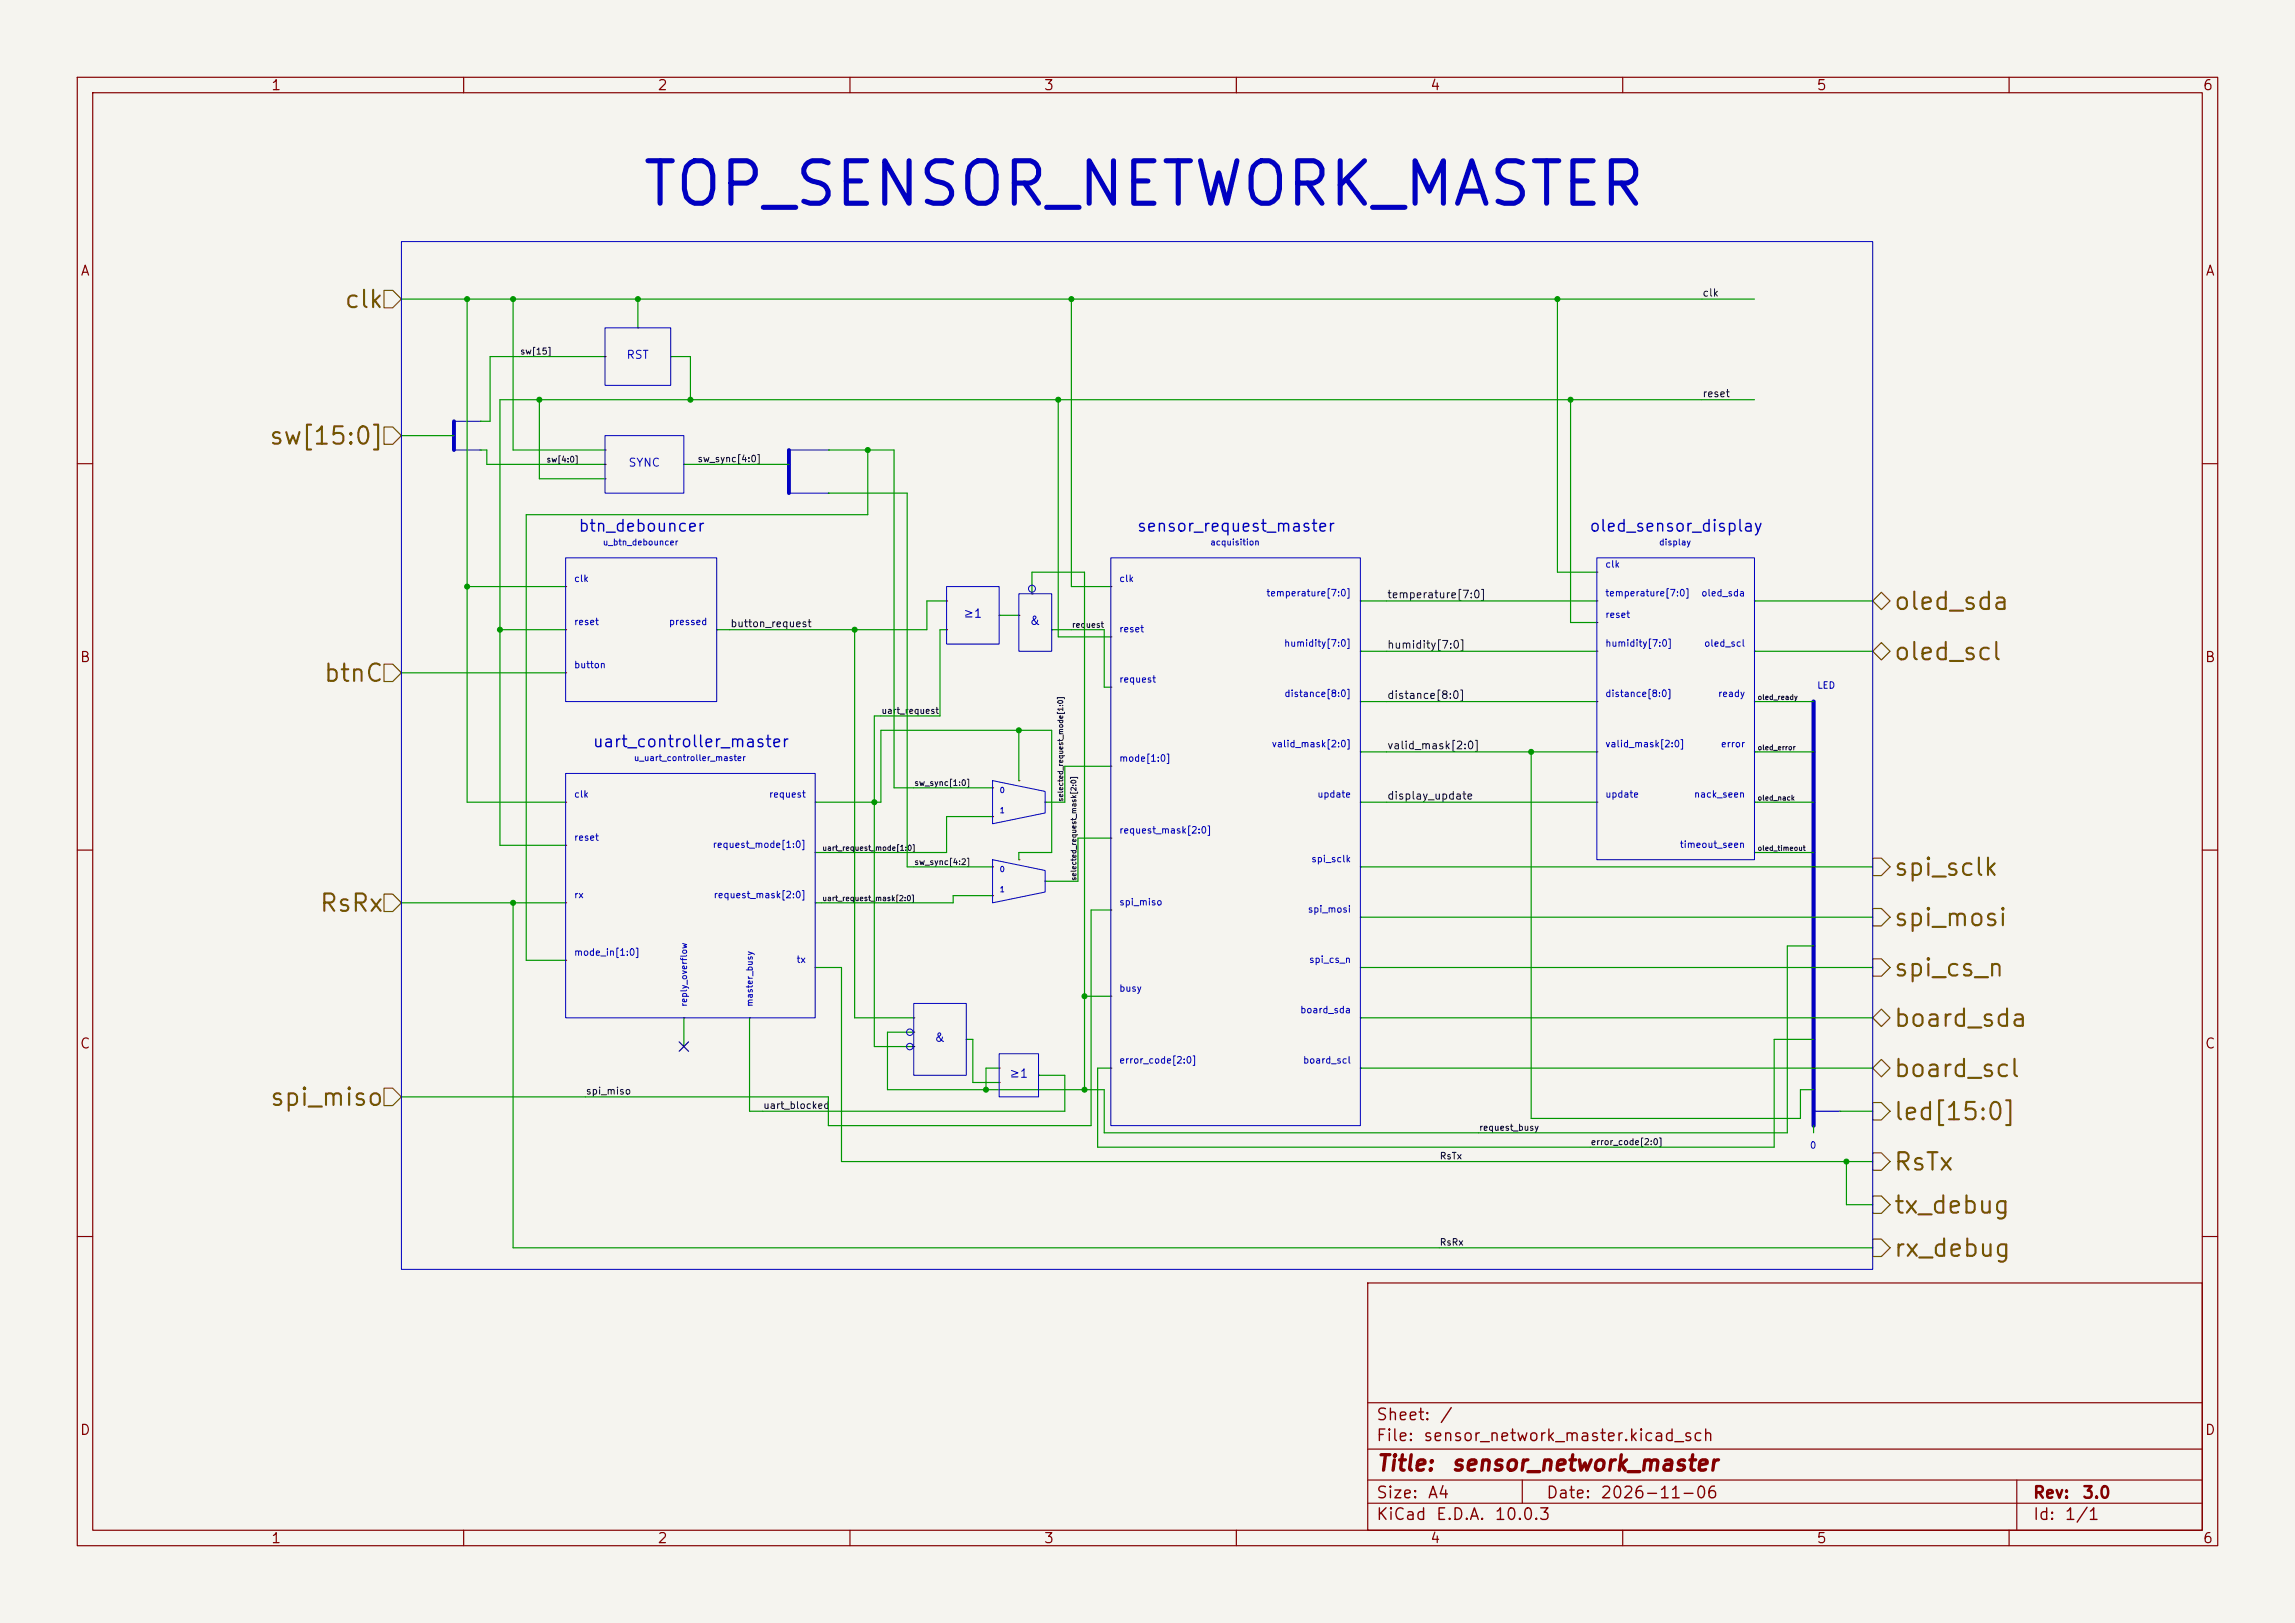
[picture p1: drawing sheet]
<svg xmlns="http://www.w3.org/2000/svg" width="297mm" height="210mm" viewBox="0 0 297 210" stroke-linecap="round" stroke-linejoin="round" font-family="sans-serif">
<defs><g id="words">
<text font-size="5.5" fill="#0000c2" x="82.8" y="28">TOP_SENSOR_NETWORK_MASTER</text>
<g font-size="2.3" fill="#725600">
<text x="44.4" y="40.4">clk</text>
<text x="34.7" y="58.1">sw[15:0]</text>
<text x="244.9" y="79.5">oled_sda</text>
<text x="41.7" y="88.8">btnC</text>
<text x="244.9" y="86">oled_scl</text>
<text x="244.9" y="113.9">spi_sclk</text>
<text x="41.2" y="118.5">RsRx</text>
<text x="244.9" y="120.4">spi_mosi</text>
<text x="244.9" y="126.9">spi_cs_n</text>
<text x="244.9" y="133.4">board_sda</text>
<text x="34.8" y="143.7">spi_miso</text>
<text x="244.9" y="139.9">board_scl</text>
<text x="244.9" y="145.5">led[15:0]</text>
<text x="244.9" y="152">RsTx</text>
<text x="244.9" y="157.6">tx_debug</text>
<text x="244.9" y="163.2">rx_debug</text>
</g>
<g font-size="2" fill="#840000">
<text x="178" y="190.8">Title:</text>
<text x="187.7" y="190.8">sensor_network_master</text>
</g>
<g font-size="1.5" fill="#0000c2">
<text x="74.8" y="69.2">btn_debouncer</text>
<text x="147" y="69.2">sensor_request_master</text>
<text x="205.6" y="69.2">oled_sensor_display</text>
<text x="76.6" y="97.1">uart_controller_master</text>
</g>
<g font-size="1.5" fill="#840000">
<text x="178" y="184.2">Sheet:</text>
<text x="186.2" y="184.2">/</text>
<text x="178" y="186.9">File:</text>
<text x="184.1" y="186.9">sensor_network_master.kicad_sch</text>
<text x="178" y="197.1">KiCad</text>
<text x="178" y="194.3">Size:</text>
<text x="184.7" y="194.3">A4</text>
<text x="185.7" y="197.1">E.D.A.</text>
<text x="193.3" y="197.1">10.0.3</text>
<text x="200" y="194.3">Date:</text>
<text x="207" y="194.3">2026-11-06</text>
<text x="263" y="194.3">Rev:</text>
<text x="263" y="197.1">Id:</text>
<text x="267.1" y="197.1">1/1</text>
<text x="269.4" y="194.3">3.0</text>
</g>
<g font-size="1.3" fill="#840000">
<text x="35" y="12">1</text>
<text x="85" y="12">2</text>
<text x="135" y="12">3</text>
<text x="185" y="12">4</text>
<text x="235" y="12">5</text>
<text x="285" y="12">6</text>
<text x="10.3" y="36">A</text>
<text x="285.3" y="36">A</text>
<text x="10.3" y="86">B</text>
<text x="285.3" y="86">B</text>
<text x="10.3" y="136">C</text>
<text x="285.3" y="136">C</text>
<text x="10.3" y="186">D</text>
<text x="285.3" y="186">D</text>
<text x="35" y="200">1</text>
<text x="85" y="200">2</text>
<text x="135" y="200">3</text>
<text x="185" y="200">4</text>
<text x="235" y="200">5</text>
<text x="285" y="200">6</text>
</g>
<g font-size="1.1" fill="#0000c2">
<text x="81" y="46.7">RST</text>
<text x="81.3" y="60.6">SYNC</text>
<text x="124.6" y="80.2">≥1</text>
<text x="133.2" y="81.1">&amp;</text>
<text x="120.9" y="135.1">&amp;</text>
<text x="130.5" y="139.7">≥1</text>
</g>
<g font-size="1" fill="#0f0f0f">
<text x="220.3" y="38.6">clk</text>
<text x="220.3" y="51.6">reset</text>
<text x="179.5" y="77.7">temperature[7:0]</text>
<text x="94.4" y="81.4">button_request</text>
<text x="179.5" y="84.2">humidity[7:0]</text>
<text x="179.5" y="90.7">distance[8:0]</text>
<text x="179.5" y="97.2">valid_mask[2:0]</text>
<text x="179.5" y="103.7">display_update</text>
</g>
<g font-size=".9" fill="#0f0f0f">
<text x="90.2" y="60">sw_sync[4:0]</text>
<text x="75.7" y="141.8">spi_miso</text>
<text x="98.7" y="143.7">uart_blocked</text>
<text x="186.3" y="150.2">RsTx</text>
<text x="186.3" y="161.4">RsRx</text>
</g>
<g font-size=".9" fill="#0000c2">
<text x="74.2" y="75.5">clk</text>
<text x="144.8" y="75.5">clk</text>
<text x="163.8" y="77.4">temperature[7:0]</text>
<text x="207.7" y="73.7">clk</text>
<text x="207.7" y="77.4">temperature[7:0]</text>
<text x="220.1" y="77.4">oled_sda</text>
<text x="74.2" y="81.1">reset</text>
<text x="86.5" y="81.1">pressed</text>
<text x="144.8" y="82">reset</text>
<text x="166.1" y="83.9">humidity[7:0]</text>
<text x="207.7" y="80.2">reset</text>
<text x="207.7" y="83.9">humidity[7:0]</text>
<text x="220.5" y="83.9">oled_scl</text>
<text x="74.2" y="86.7">button</text>
<text x="144.8" y="88.5">request</text>
<text x="235.1" y="89.3">LED</text>
<text x="166.1" y="90.4">distance[8:0]</text>
<text x="207.7" y="90.4">distance[8:0]</text>
<text x="222.3" y="90.4">ready</text>
<text x="144.8" y="98.8">mode[1:0]</text>
<text x="164.5" y="96.9">valid_mask[2:0]</text>
<text x="207.7" y="96.9">valid_mask[2:0]</text>
<text x="222.6" y="96.9">error</text>
<text x="74.2" y="103.4">clk</text>
<text x="99.4" y="103.4">request</text>
<text x="170.4" y="103.4">update</text>
<text x="207.7" y="103.4">update</text>
<text x="219.2" y="103.4">nack_seen</text>
<text x="74.2" y="109">reset</text>
<text x="92.2" y="109.9">request_mode[1:0]</text>
<text x="144.8" y="108.1">request_mask[2:0]</text>
<text x="169.6" y="111.8">spi_sclk</text>
<text x="217.3" y="109.9">timeout_seen</text>
<text x="74.2" y="116.4">rx</text>
<text x="92.3" y="116.4">request_mask[2:0]</text>
<text x="144.8" y="117.4">spi_miso</text>
<text x="169.2" y="118.3">spi_mosi</text>
<text x="74.2" y="123.9">mode_in[1:0]</text>
<text x="103" y="124.8">tx</text>
<text x="169.3" y="124.8">spi_cs_n</text>
<text x="144.8" y="128.5">busy</text>
<text x="168.2" y="131.3">board_sda</text>
<text x="144.8" y="137.8">error_code[2:0]</text>
<text x="168.6" y="137.8">board_scl</text>
<text x="234.2" y="148.8">0</text>
</g>
<g font-size=".8" fill="#0f0f0f">
<text x="67.3" y="46.1">sw[15]</text>
<text x="70.6" y="60">sw[4:0]</text>
<text x="138.6" y="81.4">request</text>
<text x="114" y="92.6">uart_request</text>
<text x="118.2" y="101.9">sw_sync[1:0]</text>
<text x="118.2" y="112.1">sw_sync[4:2]</text>
<text x="191.4" y="146.5">request_busy</text>
<text x="205.8" y="148.4">error_code[2:0]</text>
</g>
<g font-size=".8" fill="#0000c2">
<text x="77.9" y="70.8">u_btn_debouncer</text>
<text x="156.6" y="70.8">acquisition</text>
<text x="214.6" y="70.8">display</text>
<text x="82" y="98.7">u_uart_controller_master</text>
<text x="89.1" y="130.3" transform="rotate(-90 89.1 130.3)">reply_overflow</text>
<text x="97.6" y="130.3" transform="rotate(-90 97.6 130.3)">master_busy</text>
</g>
<g font-size=".7" fill="#0f0f0f">
<text x="227.4" y="90.7">oled_ready</text>
<text x="227.4" y="97.2">oled_error</text>
<text x="137.7" y="103.8" transform="rotate(-90 137.7 103.8)">selected_request_mode[1:0]</text>
<text x="227.4" y="103.7">oled_nack</text>
<text x="106.4" y="110.2">uart_request_mode[1:0]</text>
<text x="227.4" y="110.2">oled_timeout</text>
<text x="106.4" y="116.8">uart_request_mask[2:0]</text>
<text x="139.4" y="114" transform="rotate(-90 139.4 114)">selected_request_mask[2:0]</text>
</g>
<g font-size=".7" fill="#0000c2">
<text x="129.3" y="102.8">0</text>
<text x="129.3" y="105.4">1</text>
<text x="129.3" y="113">0</text>
<text x="129.3" y="115.6">1</text>
</g>
</g></defs>
<path d="M0 0h297v210h-297z" fill="#f5f4ef" stroke="#f5f4ef" stroke-width=".13"/>
<g fill="none" stroke="#840000" stroke-width=".15">
<path d="M10 10h277v190h-277zM12 12h273v186h-273zM60 10v2M110 10v2M160 10v2M210 10v2M260 10v2M58.8 56.4h.1M62.1 54.5h.1M62.1 58.2h.1M78.3 46.1h.1M78.3 58.2h.1"/>
<path d="M82.5 42.4h.1M86.8 46.1h.1M107.2 58.2h.1M10 60h2M73.2 75.9h.1M78.3 62h.1M78.3 60.1h.1M88.5 60.1h.1M102.1 60.1h.1M107.2 63.8h.1M122.5 77.8h.1M129.3 79.6h.1"/>
<path d="M131.8 79.6h.1M133.5 76.8h.1M143.7 75.9h.1M176 77.8h.1M206.6 74h.1M206.6 77.8h.1M227.1 77.8h.1M285 60h2M73.2 81.5h.1M73.2 87.1h.1M92.7 81.5h.1M122.5 81.5h.1"/>
<path d="M136.1 81.5h.1M143.7 82.4h.1M143.7 88.9h.1M143.7 99.2h.1M176 84.3h.1M176 90.8h.1M176 97.3h.1M206.6 80.6h.1M206.6 84.3h.1M206.6 90.8h.1M206.6 97.3h.1M227.1 84.3h.1"/>
<path d="M227.1 90.8h.1M227.1 97.3h.1M234.7 90.8h.1M234.7 97.3h.1M10 110h2M73.2 103.8h.1M73.2 109.4h.1M73.2 116.8h.1M105.5 103.8h.1M105.5 110.3h.1M105.5 116.8h.1M128.5 112.2h.1"/>
<path d="M128.5 115.9h.1M128.5 101.9h.1M128.5 105.7h.1M131.8 111.2h.1M131.8 101h.1M135.2 114h.1M135.2 103.8h.1M143.7 108.5h.1M143.7 117.8h.1M176 103.8h.1M176 112.2h.1M176 118.7h.1"/>
<path d="M206.6 103.8h.1M227.1 103.8h.1M227.1 110.3h.1M234.7 103.8h.1M234.7 110.3h.1M285 110h2M73.2 124.3h.1M88.5 131.7h.1M97 131.7h.1M105.5 125.2h.1M118.2 131.7h.1M118.2 133.6h.1"/>
<path d="M118.2 135.4h.1M125.1 134.5h.1M129.3 138.2h.1M134.4 139.1h.1M143.7 128.9h.1M143.7 138.2h.1M176 125.2h.1M176 131.7h.1M176 138.2h.1M234.7 122.4h.1M234.7 134.5h.1M129.3 140.1h.1"/>
<path d="M234.7 141h.1M234.7 145.7h.1M238.1 143.8h.1M10 160h2M177 166h108v32h-108zM285 160h2M60 198v2M110 198v2M160 198v2M177 194.5h108M177 191.5h108M177 187.5h108"/>
<path d="M177 181.5h108M197 191.5v3M210 198v2M260 198v2M261 191.5v6.5"/>
</g>
<g fill="none" stroke="#725600" stroke-width=".15">
<path d="M49.7 37.6h1.1l1.1 1.1-1.1 1.1h-1.1zM49.7 55.2h1.1l1.1 1.2-1.1 1.1h-1.1zM242.3 77.8l1.2-1.2 1.1 1.2-1.1 1.1zM49.7 85.9h1.1l1.1 1.2-1.1 1.1h-1.1zM242.3 84.3l1.2-1.2 1.1 1.2-1.1 1.1zM49.7 115.7h1.1l1.1 1.1-1.1 1.1h-1.1zM242.3 117.6h1.2l1.1 1.1-1.1 1.1h-1.2zM242.3 111h1.2l1.1 1.2-1.1 1.1h-1.2zM242.3 131.7l1.2-1.1 1.1 1.1-1.1 1.1zM242.3 124.1h1.2l1.1 1.1-1.1 1.1h-1.2zM243.5 137.1l1.1 1.1-1.1 1.1-1.2-1.1zM49.7 140.8h1.1l1.1 1.1-1.1 1.2h-1.1z"/>
<path d="M242.3 149.2h1.2l1.1 1.1-1.1 1.1h-1.2zM242.3 154.8h1.2l1.1 1.1-1.1 1.1h-1.2zM242.3 142.7h1.2l1.1 1.1-1.1 1.1h-1.2zM242.3 160.3h1.2l1.1 1.2-1.1 1.1h-1.2z"/>
</g>
<g fill="none" stroke="#0000c2" stroke-width=".13">
<path d="M52 31.3h190.4v133h-190.4zM58.8 58.2h3.3M58.8 54.5h3.3M78.3 42.4h8.5v7.5h-8.5zM78.3 56.4h10.2v7.4h-10.2zM102.1 58.2h5.1M73.2 72.2h19.6v18.6h-19.6zM102.1 63.8h5.1M122.5 75.9h6.8v7.4h-6.8zM131.8 76.8h4.3v7.5h-4.3zM143.8 72.2h32.2v73.4h-32.2zM206.7 72.2h20.4v39h-20.4z"/>
<path d="M73.2 100.1h32.3v31.6h-32.3zM128.5 111.2l6.7 1.4v2.8l-6.7 1.4zM128.5 101l6.7 1.4v2.8l-6.7 1.4zM118.2 129.8h6.8v9.3h-6.8zM129.3 136.4h5.1v5.5h-5.1z"/>
<circle cx="133.5" cy="76.2" r=".45"/>
<circle cx="117.7" cy="133.6" r=".42"/>
<circle cx="117.7" cy="135.4" r=".42"/>
</g>
<path d="M58.8 54.5v3.7M102.1 58.2v5.6" fill="none" stroke="#0000c2" stroke-width=".5"/>
<path d="M234.7 90.8v54.9" fill="none" stroke="#0000c2" stroke-width=".55"/>
<path d="M234.7 143.8h3.4" fill="none" stroke="#0000c2" stroke-width=".15"/>
<g fill="none" stroke="#009600" stroke-width=".15">
<path d="M51.9 38.7h175.2M60.4 38.7v65.1h12.8M66.4 38.7v19.5h11.9M82.5 38.7v3.7M138.6 38.7v37.2h5.1M201.5 38.7v35.3h5.1M51.9 56.4h6.9M62.1 58.2h.9v1.9h15.3M69.8 51.7v10.3h8.5M78.3 46.1h-14.9v8.4h-1.3M86.8 46.1h2.5v5.6M107.2 58.2h8.5v43.7h12.8"/>
<path d="M112.3 58.2v8.4h-44.2v57.7h5.1M137 51.7v30.7h6.7M203.3 51.7v28.9h3.3M227.1 51.7h-162.4v57.7h8.5M60.4 75.9h12.8M88.5 60.1h13.6M107.2 63.8h10.2v48.4h11.1M122.5 77.8h-2.6v3.7h-27.2M129.3 79.6h2.5M133.5 76.8v-2.8h6.8v67M176 77.8h30.6M227.1 77.8h15.2"/>
<path d="M51.9 87.1h21.3M64.7 81.5h8.5M110.6 81.5v50.2h7.6M122.5 81.5h-.9v11.1h-8.5v42.8h5.1M131.8 94.5v6.5M136.1 81.5h6.8v7.4h.8M143.7 99.2h-5.9v4.6h-2.6M176 97.3h30.6M176 90.8h30.6M176 84.3h30.6M198.2 97.3v47.4h34.8v-3.7h1.7M227.1 97.3h7.6"/>
<path d="M227.1 90.8h7.6M227.1 84.3h15.2M51.9 116.8h21.3M66.4 116.8v44.7h175.9M105.5 103.8h8.5v-9.3h22.1v15.8h-4.3v.9M128.5 115.9h-5.2v.9h-17.8M128.5 105.7h-6v4.6h-17M143.7 117.8h-2.5v27.9h-34v-3.8h-55.3M143.7 108.5h-4.2v5.5h-4.3M176 103.8h30.6M176 112.2h66.3M176 118.7h66.3"/>
<path d="M227.1 103.8h7.6M227.1 110.3h7.6M88.5 131.7v3.7M97 131.7v12.1h40.8v-4.7h-3.4M105.5 125.2h3.4v25.1h133.4M125.1 134.5h.8v5.6h3.4M129.3 138.2h-1.7v2.8M140.3 128.9h3.4M176 125.2h66.3M176 138.2h66.3M176 131.7h66.3M234.7 134.5h-5.1v13.9h-87.6v-10.2h1.7"/>
<path d="M234.7 122.4h-3.4v24.2h-88.4v-5.6h-28.1v-7.4h3.4M234.7 145.7v.9M238.1 143.8h4.2M238.9 150.3v5.6h3.4"/>
</g>
<path d="M87.9 134.8l1.2 1.2M89.1 134.8l-1.2 1.2" fill="none" stroke="#000084" stroke-width=".15"/>
<g fill="#009600" stroke="#009600" stroke-width=".13">
<circle cx="64.7" cy="81.5" r=".32"/>
<circle cx="66.4" cy="116.8" r=".32"/>
<circle cx="60.5" cy="75.9" r=".32"/>
<circle cx="82.5" cy="38.7" r=".33"/>
<circle cx="69.8" cy="51.7" r=".32"/>
<circle cx="60.5" cy="38.7" r=".32"/>
<circle cx="66.4" cy="38.7" r=".32"/>
<circle cx="127.6" cy="141" r=".32"/>
<circle cx="140.4" cy="141" r=".32"/>
<circle cx="140.4" cy="128.9" r=".32"/>
<circle cx="138.7" cy="38.7" r=".32"/>
<circle cx="137" cy="51.7" r=".32"/>
<circle cx="112.3" cy="58.2" r=".33"/>
<circle cx="89.3" cy="51.7" r=".33"/>
<circle cx="131.8" cy="94.5" r=".32"/>
<circle cx="110.6" cy="81.5" r=".32"/>
<circle cx="113.1" cy="103.8" r=".32"/>
<circle cx="198.2" cy="97.3" r=".32"/>
<circle cx="239" cy="150.3" r=".32"/>
<circle cx="201.5" cy="38.7" r=".33"/>
<circle cx="203.2" cy="51.7" r=".33"/>
</g>
<use href="#words"/>
</svg>
